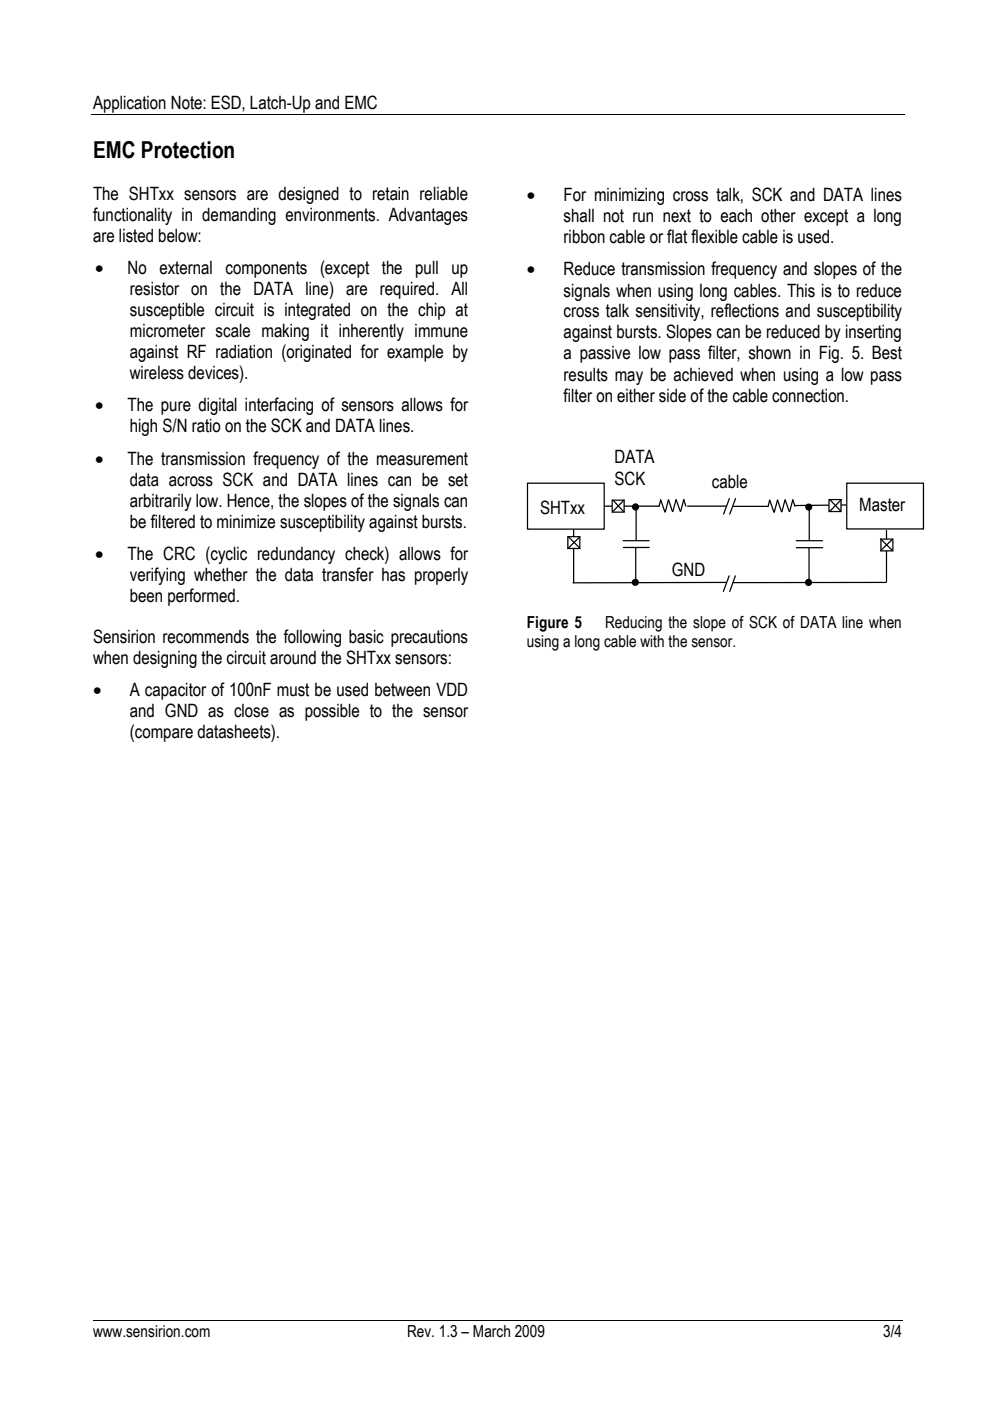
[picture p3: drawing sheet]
<svg xmlns="http://www.w3.org/2000/svg" width="210mm" height="297mm" viewBox="0 0 210 297" stroke-linecap="round" stroke-linejoin="round" font-family="sans-serif">
<defs><g id="words">
<text font-size="5" x="19.7" y="33.4">EMC Protection</text>
<g font-size="3.9">
<text x="19.7" y="23.1">Application Note: ESD, Latch-Up and EMC</text>
<text x="19.7" y="42.4">The SHTxx sensors are designed to retain reliable</text>
<text x="19.7" y="46.9">functionality in demanding environments. Advantages</text>
<text x="111.7" y="42.7">•</text>
<text x="119.5" y="42.7">For minimizing cross talk, SCK and DATA lines</text>
<text x="119.5" y="47.1">shall not run next to each other except a long</text>
<text x="19.7" y="51.3">are listed below:</text>
<text x="119.5" y="51.6">ribbon cable or flat flexible cable is used.</text>
<text x="20.2" y="58.1">•</text>
<text x="27.1" y="58.1">No external components (except the pull up</text>
<text x="111.7" y="58.4">•</text>
<text x="119.5" y="58.4">Reduce transmission frequency and slopes of the</text>
<text x="27.5" y="62.6">resistor on the DATA line) are required. All</text>
<text x="119.5" y="62.9">signals when using long cables. This is to reduce</text>
<text x="27.5" y="67.1">susceptible circuit is integrated on the chip at</text>
<text x="27.5" y="71.5">micrometer scale making it inherently immune</text>
<text x="119.5" y="67.3">cross talk sensitivity, reflections and susceptibility</text>
<text x="119.5" y="71.8">against bursts. Slopes can be reduced by inserting</text>
<text x="27.5" y="75.9">against RF radiation (originated for example by</text>
<text x="119.5" y="76.2">a passive low pass filter, shown in Fig. 5. Best</text>
<text x="27.5" y="80.4">wireless devices).</text>
<text x="119.5" y="80.7">results may be achieved when using a low pass</text>
<text x="20.2" y="87.2">•</text>
<text x="27.1" y="87.2">The pure digital interfacing of sensors allows for</text>
<text x="119.5" y="85.1">filter on either side of the cable connection.</text>
<text x="27.5" y="91.7">high S/N ratio on the SCK and DATA lines.</text>
<text x="20.2" y="98.5">•</text>
<text x="27.1" y="98.5">The transmission frequency of the measurement</text>
<text x="130.3" y="98.3">DATA</text>
<text x="27.5" y="103">data across SCK and DATA lines can be set</text>
<text x="27.5" y="107.4">arbitrarily low. Hence, the slopes of the signals can</text>
<text x="130.3" y="102.8">SCK</text>
<text x="150.9" y="103.4">cable</text>
<text x="27.5" y="111.9">be filtered to minimize susceptibility against bursts.</text>
<text x="114.5" y="108.9">SHTxx</text>
<text x="182.2" y="108.4">Master</text>
<text x="20.2" y="118.7">•</text>
<text x="27.1" y="118.7">The CRC (cyclic redundancy check) allows for</text>
<text x="27.5" y="123.2">verifying whether the data transfer has properly</text>
<text x="142.5" y="122.1">GND</text>
<text x="27.5" y="127.6">been performed.</text>
<text x="19.7" y="136.3">Sensirion recommends the following basic precautions</text>
<text x="19.7" y="140.8">when designing the circuit around the SHTxx sensors:</text>
<text x="19.7" y="147.6">•</text>
<text x="27.5" y="147.6">A capacitor of 100nF must be used between VDD</text>
<text x="27.5" y="152.1">and GND as close as possible to the sensor</text>
<text x="27.5" y="156.5">(compare datasheets).</text>
</g>
<g font-size="3.5">
<text x="111.7" y="133.2">Figure 5</text>
<text x="111.7" y="137.2">using a long cable with the sensor.</text>
<text x="128.3" y="133.2">Reducing the slope of SCK of DATA line when</text>
<text x="19.7" y="283.5">www.sensirion.com</text>
<text x="86.3" y="283.5">Rev. 1.3 – March 2009</text>
<text x="187.2" y="283.5">3/4</text>
</g>
</g></defs>
<path d="M19.2 24.3h172.6M19.7 280.1h171.6" fill="none" stroke="#000" stroke-width=".21"/>
<g fill="none" stroke="#000" stroke-width=".26">
<path d="M121.6 112.2v11.4M132.1 114.6h5.5M132.2 116.1h5.5M134.8 116.2v7.4M134.9 107.4v7.1M140.1 106l-.4 1.4-13.8-.1M140.1 106.1l.9 2.4M141.7 106l-.6 2.5M141.8 106l.8 2.5M143.3 105.9l-.6 2.6M143.4 106l.8 2.4M145 105.9l-.7 2.5"/>
<path d="M145 106l.4 1.3M145.8 107.3h8.3M154 123.5l-32.5 .1"/>
<circle cx="134.7" cy="123.5" r=".62"/>
</g>
<circle cx="134.7" cy="123.5" r=".62" fill="#000"/>
<path d="M120.4 113.8h2.5v2.5h-2.5z" fill-rule="evenodd" fill="#fff"/>
<path d="M120.4 113.8h2.5v2.5h-2.5zM120.4 113.7l2.5 2.5M122.9 113.8l-2.5 2.5" fill="none" stroke="#000" stroke-width=".26"/>
<path d="M129.8 106h2.5v2.6h-2.5z" fill-rule="evenodd" fill="#fff"/>
<path d="M129.8 106h2.5v2.6h-2.5zM130 106l2.3 2.5M132.3 106l-2.4 2.5" fill="none" stroke="#000" stroke-width=".26"/>
<path d="M111.9 102.4h16.2v9.8h-16.2z" fill-rule="evenodd" fill="#fff"/>
<g fill="none" stroke="#000" stroke-width=".26">
<path d="M111.8 102.4h16.3v9.8h-16.3zM154.6 105.7l-1.2 3.3M155.5 107.4h7.3M156 105.7l-1.3 3.3M163.2 106l-.3 1.4M163.2 106.1l.9 2.5M164.8 106l-.6 2.6M164.9 106.1l.8 2.4M166.5 106l-.7 2.5M166.5 106l.8 2.5M168.1 105.9l-.7 2.6M168.1 106l.4 1.3"/>
<path d="M168.8 114.6h5.6M168.9 116.1h5.5M171.5 116.2v7.4M171.6 107.4v7.2M179.4 107.1l-10.9 .1M154.6 122.1l-1.2 3.3M155.9 122.1l-1.2 3.3M187.7 123.5h-32.3"/>
<circle cx="134.7" cy="107.5" r=".63"/>
<circle cx="171.5" cy="107.5" r=".62"/>
<circle cx="171.4" cy="123.5" r=".63"/>
</g>
<g fill="#000">
<circle cx="134.7" cy="107.5" r=".63"/>
<circle cx="171.5" cy="107.5" r=".62"/>
<circle cx="171.4" cy="123.5" r=".63"/>
</g>
<path d="M175.8 105.9h2.5v2.6h-2.5z" fill-rule="evenodd" fill="#fff"/>
<path d="M175.8 105.9h2.5v2.6h-2.5zM175.9 105.9l2.4 2.5M178.4 105.9l-2.4 2.5M188 112.5v10.9" fill="none" stroke="#000" stroke-width=".26"/>
<path d="M179.5 102.4h16.3v9.7h-16.3z" fill-rule="evenodd" fill="#fff"/>
<path d="M179.5 102.4h16.3v9.7h-16.3z" fill="none" stroke="#000" stroke-width=".26"/>
<path d="M186.8 114.3h2.5v2.5h-2.5z" fill-rule="evenodd" fill="#fff"/>
<path d="M186.7 114.3l2.5 2.4M186.8 114.3h2.5v2.5h-2.5zM189.2 114.3l-2.5 2.5" fill="none" stroke="#000" stroke-width=".26"/>
<use href="#words"/>
</svg>
